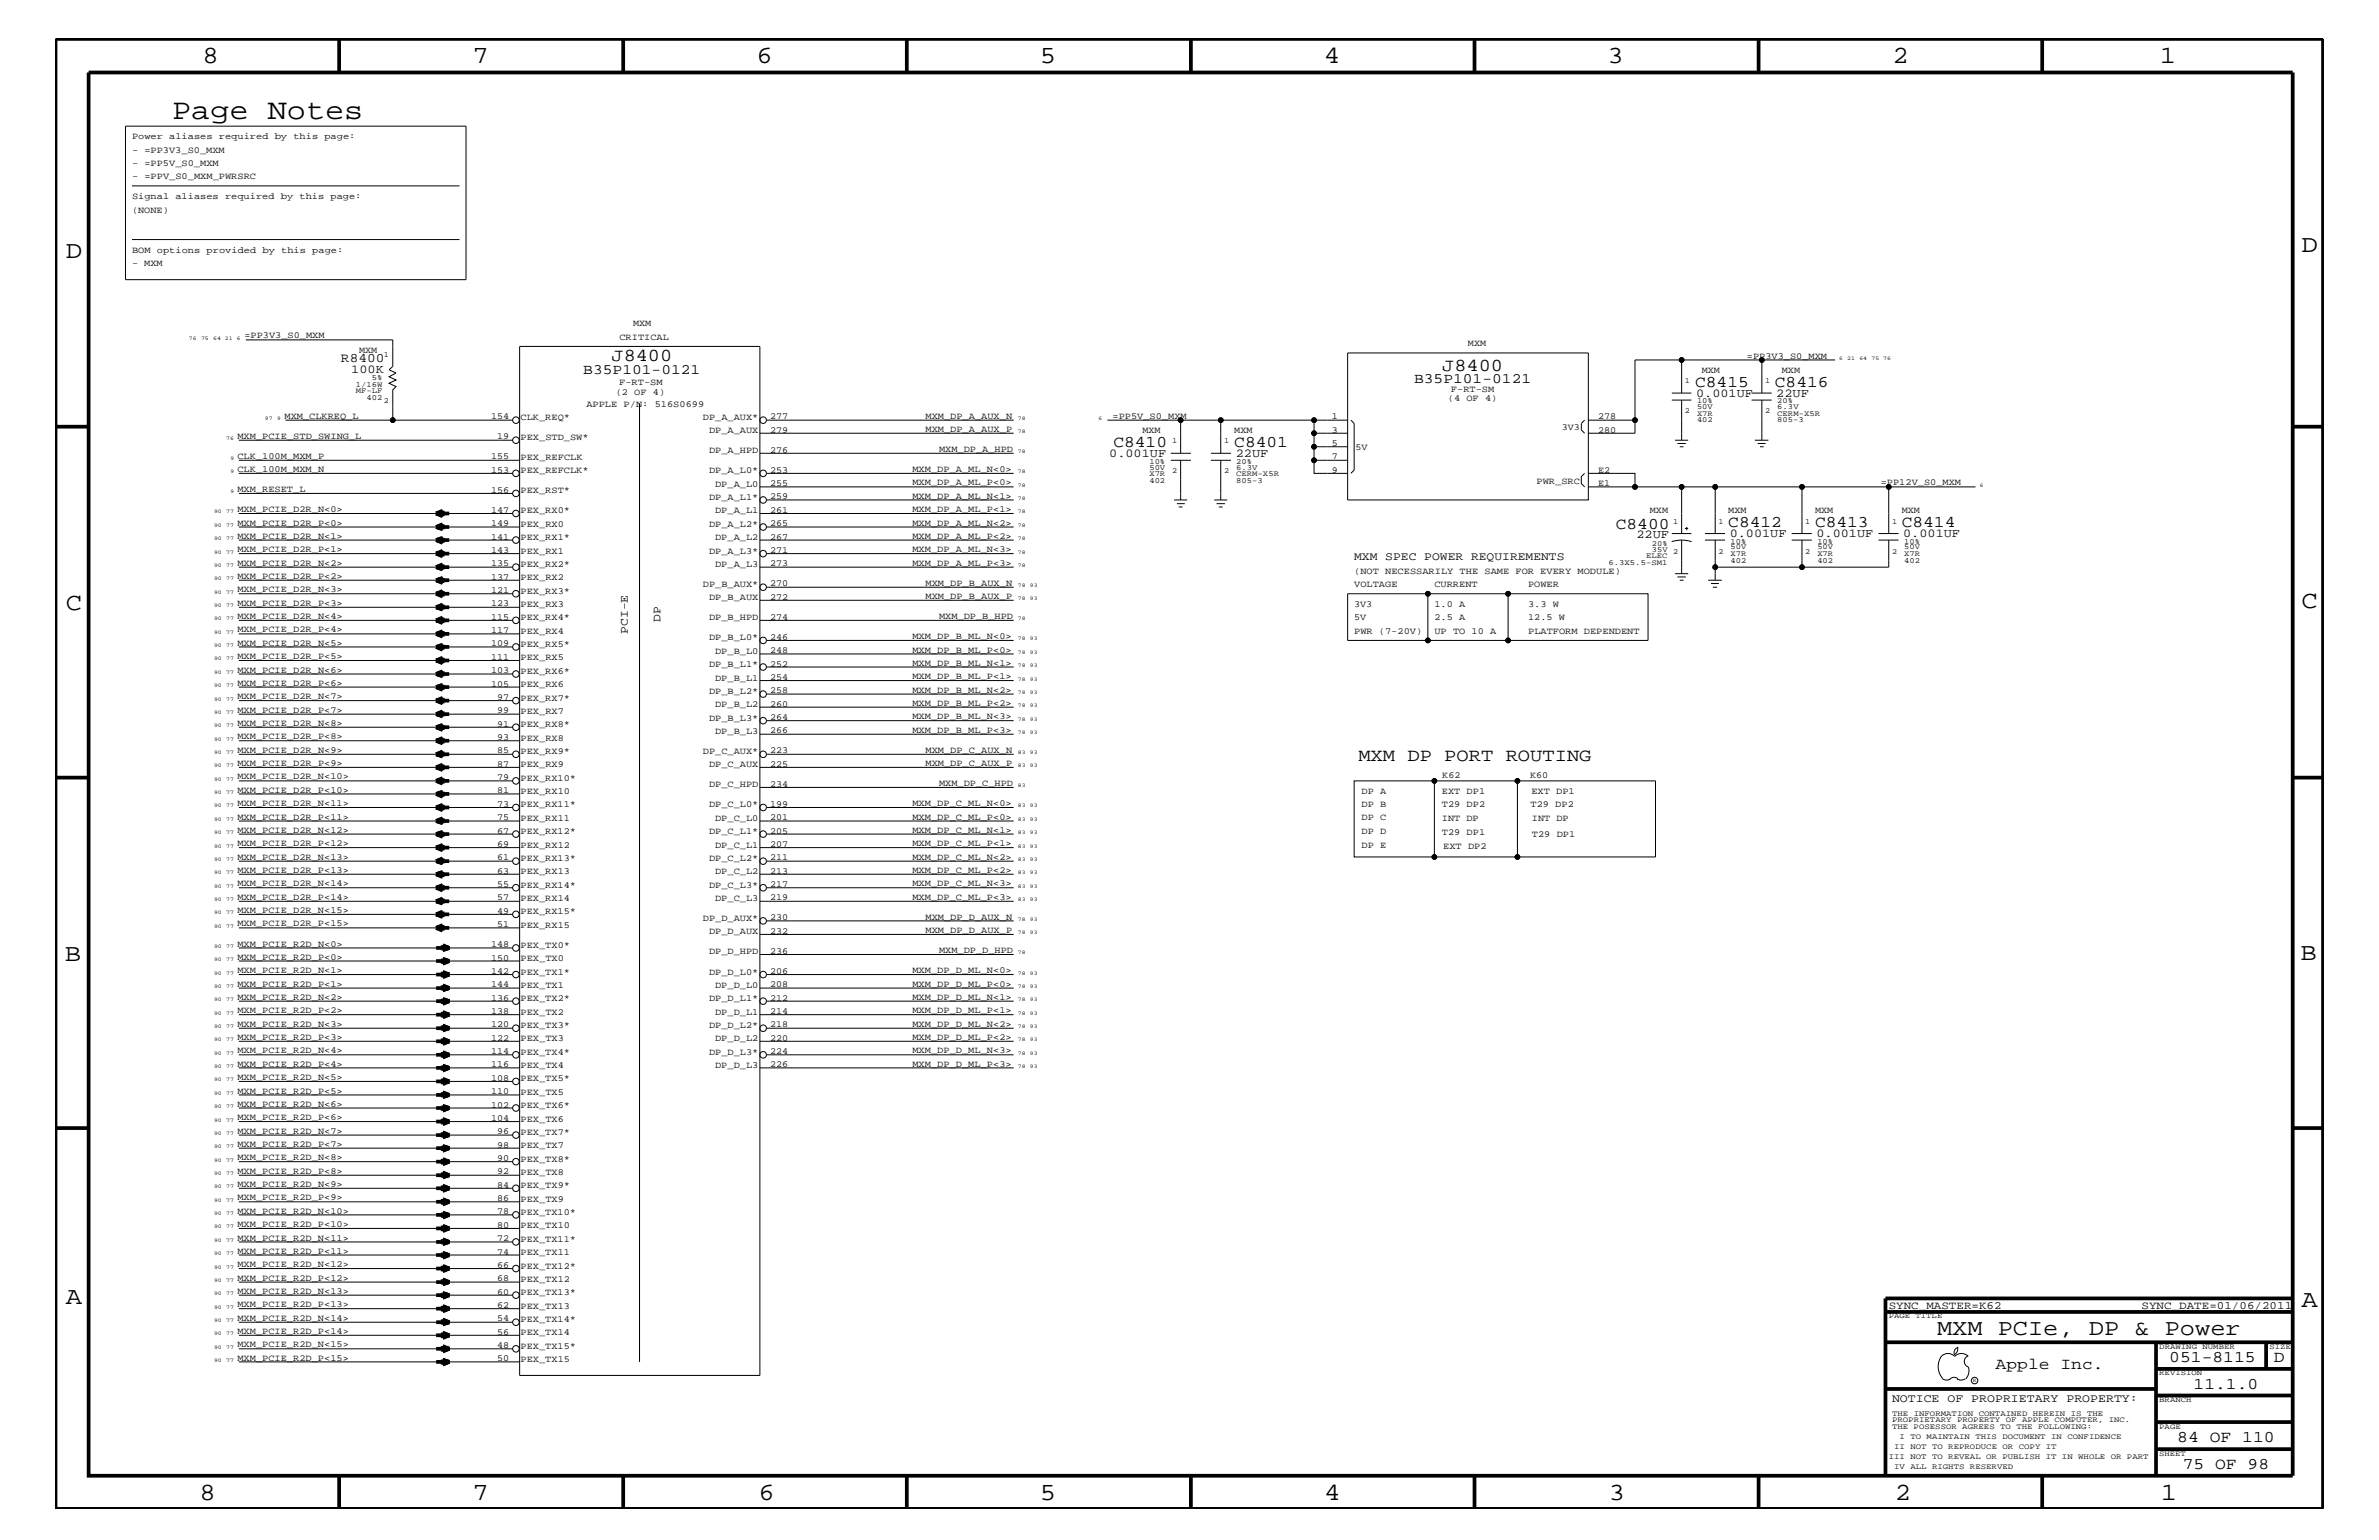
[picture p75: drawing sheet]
<svg xmlns="http://www.w3.org/2000/svg" width="432mm" height="279mm" viewBox="0 0 432 279" stroke-linecap="round" stroke-linejoin="round" font-family="sans-serif">
<defs><g id="words">
<text font-size="5.2" x="31.2" y="21.6">Page Notes</text>
<g font-size="4.5">
<text x="36.7" y="11.5">8</text>
<text x="85.8" y="11.5">7</text>
<text x="137.3" y="11.5">6</text>
<text x="188.7" y="11.5">5</text>
<text x="240.3" y="11.5">4</text>
<text x="291.8" y="11.5">3</text>
<text x="343.5" y="11.5">2</text>
<text x="392" y="11.5">1</text>
<text x="11.9" y="46.8">D</text>
<text x="417.7" y="45.7">D</text>
<text x="11.9" y="110.6">C</text>
<text x="417.7" y="110.3">C</text>
<text x="11.8" y="174.3">B</text>
<text x="417.6" y="174.2">B</text>
<text x="11.9" y="236.7">A</text>
<text x="417.7" y="237.1">A</text>
<text x="36.2" y="272.1">8</text>
<text x="85.8" y="272.1">7</text>
<text x="137.7" y="272.1">6</text>
<text x="188.7" y="272.1">5</text>
<text x="240.4" y="272.1">4</text>
<text x="292" y="272.1">3</text>
<text x="343.9" y="272.1">2</text>
<text x="392.2" y="272.1">1</text>
</g>
<text font-size="4.1" x="351.6" y="242.3">MXM PCIe, DP &amp; Power</text>
<g font-size="3.3">
<text x="111" y="65.6">J8400</text>
<text x="261.8" y="67.3">J8400</text>
<text x="246.5" y="138.1">MXM DP PORT ROUTING</text>
</g>
<g font-size="3">
<text x="307.7" y="70.1">C8415</text>
<text x="322.2" y="70.1">C8416</text>
<text x="202.1" y="81.1">C8410</text>
<text x="224" y="81.1">C8401</text>
<text x="293.3" y="96">C8400</text>
<text x="313.7" y="95.6">C8412</text>
<text x="329.4" y="95.6">C8413</text>
<text x="345.2" y="95.6">C8414</text>
<text x="362.2" y="248.4">Apple Inc.</text>
<text x="393.7" y="247.1">051-8115</text>
<text x="398.1" y="252">11.1.0</text>
<text x="412.7" y="247.1">D</text>
<text x="395.2" y="261.6">84 OF 110</text>
<text x="396.2" y="266.6">75 OF 98</text>
</g>
<g font-size="2.6">
<text x="105.9" y="67.9">B35P101-0121</text>
<text x="256.7" y="69.5">B35P101-0121</text>
</g>
<text font-size="2.4" x="61.9" y="65.7">R8400</text>
<g font-size="2.2">
<text x="63.8" y="67.6">100K</text>
<text x="307.8" y="72">0.001UF</text>
<text x="322.4" y="72">22UF</text>
<text x="201.3" y="82.8">0.001UF</text>
<text x="224.3" y="82.8">22UF</text>
<text x="297" y="97.6">22UF</text>
<text x="313.9" y="97.4">0.001UF</text>
<text x="329.7" y="97.4">0.001UF</text>
<text x="345.4" y="97.4">0.001UF</text>
</g>
<g font-size="2.1">
<text x="245.8" y="101.6">MXM SPEC POWER REQUIREMENTS</text>
<text x="119.9" y="112.8" transform="rotate(-90 119.9 112.8)">DP</text>
<text x="114" y="115" transform="rotate(-90 114 115)">PCI-E</text>
<text x="343.4" y="254.4">NOTICE OF PROPRIETARY PROPERTY:</text>
</g>
<g font-size="2">
<text x="342.8" y="237.4">SYNC_MASTER=K62</text>
<text x="388.7" y="237.4">SYNC_DATE=01/06/2011</text>
</g>
<g font-size="1.7">
<text x="24" y="25.3">Power aliases required by this page:</text>
<text x="24" y="27.7">- =PP3V3_S0_MXM</text>
<text x="24" y="32.5">- =PPV_S0_MXM_PWRSRC</text>
<text x="24" y="30.2">- =PP5V_S0_MXM</text>
<text x="24" y="38.6">(NONE)</text>
<text x="24" y="36.2">Signal aliases required by this page:</text>
<text x="24" y="45.9">BOM options provided by this page:</text>
<text x="24" y="48.3">- MXM</text>
<text x="114.9" y="59.2">MXM</text>
<text x="44.4" y="61.4">=PP3V3_S0_MXM</text>
<text x="65.2" y="64">MXM</text>
<text x="112.4" y="61.7">CRITICAL</text>
<text x="266.4" y="62.9">MXM</text>
<text x="317.1" y="65.1">=PP3V3_S0_MXM</text>
<text x="111.8" y="71.7">(2 OF 4)</text>
<text x="112.4" y="69.8">F-RT-SM</text>
<text x="263.4" y="71.1">F-RT-SM</text>
<text x="308.9" y="67.7">MXM</text>
<text x="323.4" y="67.7">MXM</text>
<text x="51.6" y="76">MXM_CLKREQ_L</text>
<text x="89.2" y="76.1">154</text>
<text x="94.5" y="76.2">CLK_REQ*</text>
<text x="106.4" y="73.8">APPLE P/N: 516S0699</text>
<text x="127.6" y="76.2">DP_A_AUX*</text>
<text x="139.8" y="76.1">277</text>
<text x="168" y="76">MXM_DP_A_AUX_N</text>
<text x="201.9" y="76">=PP5V_S0_MXM</text>
<text x="241.7" y="76.1">1</text>
<text x="262.8" y="72.8">(4 OF 4)</text>
<text x="290.1" y="76.1">278</text>
<text x="43.1" y="79.6">MXM_PCIE_STD_SWING_L</text>
<text x="43.1" y="83.3">CLK_100M_MXM_P</text>
<text x="89.2" y="83.3">155</text>
<text x="90.3" y="79.7">19</text>
<text x="94.5" y="79.9">PEX_STD_SW*</text>
<text x="94.5" y="83.5">PEX_REFCLK</text>
<text x="128.7" y="82.2">DP_A_HPD</text>
<text x="128.7" y="78.6">DP_A_AUX</text>
<text x="139.8" y="82.2">276</text>
<text x="139.8" y="78.5">279</text>
<text x="168" y="78.3">MXM_DP_A_AUX_P</text>
<text x="170.4" y="82">MXM_DP_A_HPD</text>
<text x="207.3" y="78.6">MXM</text>
<text x="224" y="78.6">MXM</text>
<text x="241.7" y="83.3">7</text>
<text x="241.7" y="80.9">5</text>
<text x="241.7" y="78.5">3</text>
<text x="246" y="81.6">5V</text>
<text x="283.5" y="78">3V3</text>
<text x="290.1" y="78.5">280</text>
<text x="43.1" y="89.3">MXM_RESET_L</text>
<text x="43.1" y="85.6">CLK_100M_MXM_N</text>
<text x="89.2" y="89.4">156</text>
<text x="89.2" y="85.8">153</text>
<text x="94.5" y="85.9">PEX_REFCLK*</text>
<text x="94.5" y="89.5">PEX_RST*</text>
<text x="128.7" y="85.9">DP_A_L0*</text>
<text x="129.8" y="88.3">DP_A_L0</text>
<text x="139.8" y="85.8">253</text>
<text x="139.8" y="88.2">255</text>
<text x="165.6" y="88.1">MXM_DP_A_ML_P&lt;0&gt;</text>
<text x="165.6" y="85.6">MXM_DP_A_ML_N&lt;0&gt;</text>
<text x="241.7" y="85.8">9</text>
<text x="278.9" y="87.7">PWR_SRC</text>
<text x="290.1" y="85.8">E2</text>
<text x="290.1" y="88.2">E1</text>
<text x="341.4" y="88.1">=PP12V_S0_MXM</text>
<text x="43.1" y="95.4">MXM_PCIE_D2R_P&lt;0&gt;</text>
<text x="43.1" y="92.9">MXM_PCIE_D2R_N&lt;0&gt;</text>
<text x="89.2" y="93.1">147</text>
<text x="89.2" y="95.4">149</text>
<text x="94.5" y="93.2">PEX_RX0*</text>
<text x="94.5" y="95.6">PEX_RX0</text>
<text x="128.7" y="90.7">DP_A_L1*</text>
<text x="128.7" y="95.6">DP_A_L2*</text>
<text x="129.8" y="93.2">DP_A_L1</text>
<text x="139.8" y="95.4">265</text>
<text x="139.8" y="90.6">259</text>
<text x="139.8" y="93.1">261</text>
<text x="165.6" y="95.4">MXM_DP_A_ML_N&lt;2&gt;</text>
<text x="165.6" y="92.9">MXM_DP_A_ML_P&lt;1&gt;</text>
<text x="165.6" y="90.5">MXM_DP_A_ML_N&lt;1&gt;</text>
<text x="299.5" y="93.2">MXM</text>
<text x="313.7" y="93.2">MXM</text>
<text x="329.4" y="93.2">MXM</text>
<text x="345.2" y="93.2">MXM</text>
<text x="43.1" y="100.2">MXM_PCIE_D2R_P&lt;1&gt;</text>
<text x="43.1" y="97.7">MXM_PCIE_D2R_N&lt;1&gt;</text>
<text x="89.2" y="97.9">141</text>
<text x="89.2" y="100.4">143</text>
<text x="94.5" y="98">PEX_RX1*</text>
<text x="94.5" y="100.4">PEX_RX1</text>
<text x="128.7" y="100.4">DP_A_L3*</text>
<text x="129.8" y="98">DP_A_L2</text>
<text x="139.8" y="100.4">271</text>
<text x="139.8" y="97.9">267</text>
<text x="165.6" y="97.7">MXM_DP_A_ML_P&lt;2&gt;</text>
<text x="165.6" y="100.2">MXM_DP_A_ML_N&lt;3&gt;</text>
<text x="43.1" y="102.6">MXM_PCIE_D2R_N&lt;2&gt;</text>
<text x="43.1" y="105">MXM_PCIE_D2R_P&lt;2&gt;</text>
<text x="43.1" y="107.5">MXM_PCIE_D2R_N&lt;3&gt;</text>
<text x="89.2" y="107.6">121</text>
<text x="89.2" y="102.7">135</text>
<text x="89.2" y="105.2">137</text>
<text x="94.5" y="107.7">PEX_RX3*</text>
<text x="94.5" y="102.9">PEX_RX2*</text>
<text x="94.5" y="105.3">PEX_RX2</text>
<text x="127.6" y="106.5">DP_B_AUX*</text>
<text x="129.8" y="102.9">DP_A_L3</text>
<text x="139.8" y="106.4">270</text>
<text x="139.8" y="102.7">273</text>
<text x="165.6" y="102.6">MXM_DP_A_ML_P&lt;3&gt;</text>
<text x="168" y="106.3">MXM_DP_B_AUX_N</text>
<text x="245.8" y="106.5">VOLTAGE</text>
<text x="245.8" y="104.1">(NOT NECESSARILY THE SAME FOR EVERY MODULE)</text>
<text x="260.4" y="106.5">CURRENT</text>
<text x="277.4" y="106.5">POWER</text>
<text x="43.1" y="109.9">MXM_PCIE_D2R_P&lt;3&gt;</text>
<text x="43.1" y="112.3">MXM_PCIE_D2R_N&lt;4&gt;</text>
<text x="89.2" y="112.5">115</text>
<text x="89.2" y="110">123</text>
<text x="94.5" y="112.6">PEX_RX4*</text>
<text x="94.5" y="110.2">PEX_RX3</text>
<text x="128.7" y="112.6">DP_B_HPD</text>
<text x="128.7" y="108.9">DP_B_AUX</text>
<text x="139.8" y="112.5">274</text>
<text x="139.8" y="108.8">272</text>
<text x="168" y="108.7">MXM_DP_B_AUX_P</text>
<text x="170.4" y="112.3">MXM_DP_B_HPD</text>
<text x="245.8" y="112.6">5V</text>
<text x="245.8" y="110.2">3V3</text>
<text x="260.3" y="112.6">2.5 A</text>
<text x="260.3" y="110.2">1.0 A</text>
<text x="277.4" y="110.2">3.3 W</text>
<text x="277.4" y="112.6">12.5 W</text>
<text x="43.1" y="119.6">MXM_PCIE_D2R_P&lt;5&gt;</text>
<text x="43.1" y="117.2">MXM_PCIE_D2R_N&lt;5&gt;</text>
<text x="43.1" y="114.8">MXM_PCIE_D2R_P&lt;4&gt;</text>
<text x="89.2" y="117.3">109</text>
<text x="89.2" y="119.7">111</text>
<text x="89.2" y="114.8">117</text>
<text x="94.5" y="117.4">PEX_RX5*</text>
<text x="94.5" y="119.8">PEX_RX5</text>
<text x="94.5" y="115">PEX_RX4</text>
<text x="128.7" y="116.2">DP_B_L0*</text>
<text x="129.8" y="118.6">DP_B_L0</text>
<text x="139.8" y="116.1">246</text>
<text x="139.8" y="118.5">248</text>
<text x="165.6" y="115.9">MXM_DP_B_ML_N&lt;0&gt;</text>
<text x="165.6" y="118.4">MXM_DP_B_ML_P&lt;0&gt;</text>
<text x="245.8" y="115">PWR (7-20V)</text>
<text x="260.3" y="115">UP TO 10 A</text>
<text x="277.4" y="115">PLATFORM DEPENDENT</text>
<text x="43.1" y="122">MXM_PCIE_D2R_N&lt;6&gt;</text>
<text x="43.1" y="124.4">MXM_PCIE_D2R_P&lt;6&gt;</text>
<text x="89.2" y="122.1">103</text>
<text x="89.2" y="124.6">105</text>
<text x="94.5" y="122.3">PEX_RX6*</text>
<text x="94.5" y="124.7">PEX_RX6</text>
<text x="128.7" y="121">DP_B_L1*</text>
<text x="128.7" y="125.9">DP_B_L2*</text>
<text x="129.8" y="123.5">DP_B_L1</text>
<text x="139.8" y="125.8">258</text>
<text x="139.8" y="120.9">252</text>
<text x="139.8" y="123.4">254</text>
<text x="165.6" y="120.8">MXM_DP_B_ML_N&lt;1&gt;</text>
<text x="165.6" y="123.2">MXM_DP_B_ML_P&lt;1&gt;</text>
<text x="165.6" y="125.7">MXM_DP_B_ML_N&lt;2&gt;</text>
<text x="43.1" y="129.3">MXM_PCIE_D2R_P&lt;7&gt;</text>
<text x="43.1" y="131.7">MXM_PCIE_D2R_N&lt;8&gt;</text>
<text x="43.1" y="126.9">MXM_PCIE_D2R_N&lt;7&gt;</text>
<text x="90.3" y="131.9">91</text>
<text x="90.3" y="127">97</text>
<text x="90.3" y="129.4">99</text>
<text x="94.5" y="131.9">PEX_RX8*</text>
<text x="94.5" y="127.1">PEX_RX7*</text>
<text x="94.5" y="129.6">PEX_RX7</text>
<text x="128.7" y="130.8">DP_B_L3*</text>
<text x="129.8" y="128.3">DP_B_L2</text>
<text x="139.8" y="130.7">264</text>
<text x="139.8" y="128.2">260</text>
<text x="165.6" y="128">MXM_DP_B_ML_P&lt;2&gt;</text>
<text x="165.6" y="130.5">MXM_DP_B_ML_N&lt;3&gt;</text>
<text x="43.1" y="136.6">MXM_PCIE_D2R_N&lt;9&gt;</text>
<text x="43.1" y="134.1">MXM_PCIE_D2R_P&lt;8&gt;</text>
<text x="90.3" y="136.7">85</text>
<text x="90.3" y="134.2">93</text>
<text x="94.5" y="136.8">PEX_RX9*</text>
<text x="94.5" y="134.4">PEX_RX8</text>
<text x="127.6" y="136.8">DP_C_AUX*</text>
<text x="129.8" y="133.2">DP_B_L3</text>
<text x="139.8" y="136.7">223</text>
<text x="139.8" y="133">266</text>
<text x="165.6" y="133">MXM_DP_B_ML_P&lt;3&gt;</text>
<text x="168" y="136.6">MXM_DP_C_AUX_N</text>
<text x="43.1" y="141.4">MXM_PCIE_D2R_N&lt;10&gt;</text>
<text x="43.1" y="143.9">MXM_PCIE_D2R_P&lt;10&gt;</text>
<text x="43.1" y="139">MXM_PCIE_D2R_P&lt;9&gt;</text>
<text x="90.3" y="139.1">87</text>
<text x="90.3" y="141.5">79</text>
<text x="90.3" y="144">81</text>
<text x="94.5" y="141.7">PEX_RX10*</text>
<text x="94.5" y="139.2">PEX_RX9</text>
<text x="128.7" y="142.9">DP_C_HPD</text>
<text x="128.7" y="139.2">DP_C_AUX</text>
<text x="139.8" y="142.8">234</text>
<text x="139.8" y="139.1">225</text>
<text x="168" y="139">MXM_DP_C_AUX_P</text>
<text x="170.4" y="142.6">MXM_DP_C_HPD</text>
<text x="261.8" y="141.2">K62</text>
<text x="277.7" y="141.2">K60</text>
<text x="43.1" y="146.2">MXM_PCIE_D2R_N&lt;11&gt;</text>
<text x="43.1" y="148.7">MXM_PCIE_D2R_P&lt;11&gt;</text>
<text x="90.3" y="146.4">73</text>
<text x="90.3" y="148.8">75</text>
<text x="94.5" y="146.5">PEX_RX11*</text>
<text x="94.5" y="149">PEX_RX11</text>
<text x="94.5" y="144">PEX_RX10</text>
<text x="128.7" y="146.5">DP_C_L0*</text>
<text x="129.8" y="149">DP_C_L0</text>
<text x="139.8" y="146.4">199</text>
<text x="139.8" y="148.8">201</text>
<text x="165.6" y="146.2">MXM_DP_C_ML_N&lt;0&gt;</text>
<text x="165.6" y="148.7">MXM_DP_C_ML_P&lt;0&gt;</text>
<text x="247.1" y="146.5">DP B</text>
<text x="247.1" y="148.8">DP C</text>
<text x="247.1" y="144">DP A</text>
<text x="261.7" y="149">INT DP</text>
<text x="261.7" y="146.5">T29 DP2</text>
<text x="261.7" y="144">EXT DP1</text>
<text x="277.8" y="146.5">T29 DP2</text>
<text x="278" y="144">EXT DP1</text>
<text x="278" y="149">INT DP</text>
<text x="43.1" y="153.5">MXM_PCIE_D2R_P&lt;12&gt;</text>
<text x="43.1" y="151.1">MXM_PCIE_D2R_N&lt;12&gt;</text>
<text x="43.1" y="156">MXM_PCIE_D2R_N&lt;13&gt;</text>
<text x="90.3" y="151.2">67</text>
<text x="90.3" y="153.7">69</text>
<text x="94.5" y="151.3">PEX_RX12*</text>
<text x="94.5" y="153.8">PEX_RX12</text>
<text x="128.7" y="151.3">DP_C_L1*</text>
<text x="129.8" y="153.8">DP_C_L1</text>
<text x="139.8" y="151.2">205</text>
<text x="139.8" y="153.7">207</text>
<text x="165.6" y="153.5">MXM_DP_C_ML_P&lt;1&gt;</text>
<text x="165.6" y="151.1">MXM_DP_C_ML_N&lt;1&gt;</text>
<text x="165.6" y="156">MXM_DP_C_ML_N&lt;2&gt;</text>
<text x="247.1" y="151.3">DP D</text>
<text x="247.1" y="153.9">DP E</text>
<text x="261.7" y="151.6">T29 DP1</text>
<text x="262" y="154">EXT DP2</text>
<text x="278" y="151.8">T29 DP1</text>
<text x="43.1" y="158.4">MXM_PCIE_D2R_P&lt;13&gt;</text>
<text x="43.1" y="160.8">MXM_PCIE_D2R_N&lt;14&gt;</text>
<text x="90.3" y="160.9">55</text>
<text x="90.3" y="156.1">61</text>
<text x="90.3" y="158.5">63</text>
<text x="94.5" y="161.1">PEX_RX14*</text>
<text x="94.5" y="156.2">PEX_RX13*</text>
<text x="94.5" y="158.6">PEX_RX13</text>
<text x="128.7" y="156.2">DP_C_L2*</text>
<text x="128.7" y="161.1">DP_C_L3*</text>
<text x="129.8" y="158.6">DP_C_L2</text>
<text x="139.8" y="160.9">217</text>
<text x="139.8" y="156.1">211</text>
<text x="139.8" y="158.5">213</text>
<text x="165.6" y="160.8">MXM_DP_C_ML_N&lt;3&gt;</text>
<text x="165.6" y="158.4">MXM_DP_C_ML_P&lt;2&gt;</text>
<text x="43.1" y="163.3">MXM_PCIE_D2R_P&lt;14&gt;</text>
<text x="43.1" y="165.6">MXM_PCIE_D2R_N&lt;15&gt;</text>
<text x="90.3" y="165.8">49</text>
<text x="90.3" y="163.4">57</text>
<text x="94.5" y="165.9">PEX_RX15*</text>
<text x="94.5" y="163.5">PEX_RX14</text>
<text x="127.6" y="167.1">DP_D_AUX*</text>
<text x="129.8" y="163.5">DP_C_L3</text>
<text x="139.8" y="167">230</text>
<text x="139.8" y="163.4">219</text>
<text x="165.6" y="163.3">MXM_DP_C_ML_P&lt;3&gt;</text>
<text x="168" y="166.9">MXM_DP_D_AUX_N</text>
<text x="43.1" y="168.1">MXM_PCIE_D2R_P&lt;15&gt;</text>
<text x="43.1" y="171.7">MXM_PCIE_R2D_N&lt;0&gt;</text>
<text x="89.2" y="171.8">148</text>
<text x="90.3" y="168.2">51</text>
<text x="94.5" y="172">PEX_TX0*</text>
<text x="94.5" y="168.3">PEX_RX15</text>
<text x="128.7" y="173.2">DP_D_HPD</text>
<text x="128.7" y="169.5">DP_D_AUX</text>
<text x="139.8" y="173.1">236</text>
<text x="139.8" y="169.4">232</text>
<text x="168" y="169.3">MXM_DP_D_AUX_P</text>
<text x="170.4" y="172.9">MXM_DP_D_HPD</text>
<text x="43.1" y="176.6">MXM_PCIE_R2D_N&lt;1&gt;</text>
<text x="43.1" y="174.2">MXM_PCIE_R2D_P&lt;0&gt;</text>
<text x="43.1" y="179">MXM_PCIE_R2D_P&lt;1&gt;</text>
<text x="89.2" y="176.7">142</text>
<text x="89.2" y="179.1">144</text>
<text x="89.2" y="174.3">150</text>
<text x="94.5" y="176.8">PEX_TX1*</text>
<text x="94.5" y="179.3">PEX_TX1</text>
<text x="94.5" y="174.4">PEX_TX0</text>
<text x="128.7" y="176.8">DP_D_L0*</text>
<text x="129.8" y="179.3">DP_D_L0</text>
<text x="139.8" y="176.7">206</text>
<text x="139.8" y="179.1">208</text>
<text x="165.6" y="176.6">MXM_DP_D_ML_N&lt;0&gt;</text>
<text x="165.6" y="179">MXM_DP_D_ML_P&lt;0&gt;</text>
<text x="43.1" y="181.4">MXM_PCIE_R2D_N&lt;2&gt;</text>
<text x="43.1" y="183.8">MXM_PCIE_R2D_P&lt;2&gt;</text>
<text x="89.2" y="181.6">136</text>
<text x="89.2" y="184">138</text>
<text x="94.5" y="181.6">PEX_TX2*</text>
<text x="94.5" y="184.1">PEX_TX2</text>
<text x="128.7" y="181.6">DP_D_L1*</text>
<text x="129.8" y="184.1">DP_D_L1</text>
<text x="139.8" y="181.6">212</text>
<text x="139.8" y="184">214</text>
<text x="165.6" y="181.4">MXM_DP_D_ML_N&lt;1&gt;</text>
<text x="165.6" y="183.8">MXM_DP_D_ML_P&lt;1&gt;</text>
<text x="43.1" y="188.7">MXM_PCIE_R2D_P&lt;3&gt;</text>
<text x="43.1" y="186.3">MXM_PCIE_R2D_N&lt;3&gt;</text>
<text x="43.1" y="191.1">MXM_PCIE_R2D_N&lt;4&gt;</text>
<text x="89.2" y="191.2">114</text>
<text x="89.2" y="186.4">120</text>
<text x="89.2" y="188.8">122</text>
<text x="94.5" y="191.4">PEX_TX4*</text>
<text x="94.5" y="186.5">PEX_TX3*</text>
<text x="94.5" y="188.9">PEX_TX3</text>
<text x="128.7" y="186.5">DP_D_L2*</text>
<text x="128.7" y="191.4">DP_D_L3*</text>
<text x="129.8" y="188.9">DP_D_L2</text>
<text x="139.8" y="191.2">224</text>
<text x="139.8" y="186.4">218</text>
<text x="139.8" y="188.8">220</text>
<text x="165.6" y="186.3">MXM_DP_D_ML_N&lt;2&gt;</text>
<text x="165.6" y="188.7">MXM_DP_D_ML_P&lt;2&gt;</text>
<text x="165.6" y="191.1">MXM_DP_D_ML_N&lt;3&gt;</text>
<text x="43.1" y="195.9">MXM_PCIE_R2D_N&lt;5&gt;</text>
<text x="43.1" y="193.6">MXM_PCIE_R2D_P&lt;4&gt;</text>
<text x="89.2" y="196.1">108</text>
<text x="89.2" y="193.7">116</text>
<text x="94.5" y="196.2">PEX_TX5*</text>
<text x="94.5" y="193.7">PEX_TX4</text>
<text x="129.8" y="193.7">DP_D_L3</text>
<text x="139.8" y="193.7">226</text>
<text x="165.6" y="193.6">MXM_DP_D_ML_P&lt;3&gt;</text>
<text x="43.1" y="198.4">MXM_PCIE_R2D_P&lt;5&gt;</text>
<text x="43.1" y="200.9">MXM_PCIE_R2D_N&lt;6&gt;</text>
<text x="43.1" y="203.2">MXM_PCIE_R2D_P&lt;6&gt;</text>
<text x="89.2" y="200.9">102</text>
<text x="89.2" y="203.4">104</text>
<text x="89.2" y="198.5">110</text>
<text x="94.5" y="201">PEX_TX6*</text>
<text x="94.5" y="203.5">PEX_TX6</text>
<text x="94.5" y="198.7">PEX_TX5</text>
<text x="43.1" y="208.1">MXM_PCIE_R2D_P&lt;7&gt;</text>
<text x="43.1" y="205.7">MXM_PCIE_R2D_N&lt;7&gt;</text>
<text x="90.3" y="205.8">96</text>
<text x="90.3" y="208.2">98</text>
<text x="94.5" y="205.9">PEX_TX7*</text>
<text x="94.5" y="208.3">PEX_TX7</text>
<text x="43.1" y="213">MXM_PCIE_R2D_P&lt;8&gt;</text>
<text x="43.1" y="215.3">MXM_PCIE_R2D_N&lt;9&gt;</text>
<text x="43.1" y="210.5">MXM_PCIE_R2D_N&lt;8&gt;</text>
<text x="90.3" y="215.5">84</text>
<text x="90.3" y="210.7">90</text>
<text x="90.3" y="213">92</text>
<text x="94.5" y="210.8">PEX_TX8*</text>
<text x="94.5" y="215.6">PEX_TX9*</text>
<text x="94.5" y="213.2">PEX_TX8</text>
<text x="43.1" y="220.2">MXM_PCIE_R2D_N&lt;10&gt;</text>
<text x="43.1" y="217.8">MXM_PCIE_R2D_P&lt;9&gt;</text>
<text x="90.3" y="217.9">86</text>
<text x="90.3" y="220.3">78</text>
<text x="94.5" y="218">PEX_TX9</text>
<text x="94.5" y="220.4">PEX_TX10*</text>
<text x="43.1" y="222.6">MXM_PCIE_R2D_P&lt;10&gt;</text>
<text x="43.1" y="225.1">MXM_PCIE_R2D_N&lt;11&gt;</text>
<text x="43.1" y="227.5">MXM_PCIE_R2D_P&lt;11&gt;</text>
<text x="90.3" y="225.2">72</text>
<text x="90.3" y="227.6">74</text>
<text x="90.3" y="222.8">80</text>
<text x="94.5" y="225.3">PEX_TX11*</text>
<text x="94.5" y="222.9">PEX_TX10</text>
<text x="94.5" y="227.7">PEX_TX11</text>
<text x="43.1" y="232.4">MXM_PCIE_R2D_P&lt;12&gt;</text>
<text x="43.1" y="229.9">MXM_PCIE_R2D_N&lt;12&gt;</text>
<text x="90.3" y="230.1">66</text>
<text x="90.3" y="232.4">68</text>
<text x="94.5" y="230.2">PEX_TX12*</text>
<text x="94.5" y="232.6">PEX_TX12</text>
<text x="43.1" y="237.2">MXM_PCIE_R2D_P&lt;13&gt;</text>
<text x="43.1" y="239.6">MXM_PCIE_R2D_N&lt;14&gt;</text>
<text x="43.1" y="234.7">MXM_PCIE_R2D_N&lt;13&gt;</text>
<text x="90.3" y="239.7">54</text>
<text x="90.3" y="234.9">60</text>
<text x="90.3" y="237.3">62</text>
<text x="94.5" y="237.4">PEX_TX13</text>
<text x="94.5" y="239.9">PEX_TX14*</text>
<text x="94.5" y="235">PEX_TX13*</text>
<text x="43.1" y="242">MXM_PCIE_R2D_P&lt;14&gt;</text>
<text x="43.1" y="244.5">MXM_PCIE_R2D_N&lt;15&gt;</text>
<text x="90.3" y="244.5">48</text>
<text x="90.3" y="242.2">56</text>
<text x="94.5" y="244.7">PEX_TX15*</text>
<text x="94.5" y="242.3">PEX_TX14</text>
<text x="43.1" y="246.9">MXM_PCIE_R2D_P&lt;15&gt;</text>
<text x="90.3" y="247">50</text>
<text x="94.5" y="247.1">PEX_TX15</text>
</g>
<g font-size="1.4">
<text x="69.7" y="64.7">1</text>
<text x="64.6" y="71.3">MF-LF</text>
<text x="64.6" y="70.1">1/16W</text>
<text x="67.5" y="68.9">5%</text>
<text x="305.8" y="69.5">1</text>
<text x="320.4" y="69.5">1</text>
<text x="66.5" y="72.6">402</text>
<text x="69.7" y="73.2">2</text>
<text x="305.8" y="75">2</text>
<text x="308" y="73.2">10%</text>
<text x="308" y="75.5">X7R</text>
<text x="308" y="76.7">402</text>
<text x="308" y="74.3">50V</text>
<text x="320.4" y="75">2</text>
<text x="322.6" y="76.7">805-3</text>
<text x="322.6" y="75.5">CERM-X5R</text>
<text x="322.6" y="74.3">6.3V</text>
<text x="322.6" y="73.2">20%</text>
<text x="212.8" y="80.5">1</text>
<text x="222.2" y="80.5">1</text>
<text x="208.6" y="85.2">50V</text>
<text x="208.6" y="87.6">402</text>
<text x="208.6" y="86.4">X7R</text>
<text x="208.6" y="84.1">10%</text>
<text x="212.8" y="85.9">2</text>
<text x="222.2" y="85.9">2</text>
<text x="224.4" y="87.6">805-3</text>
<text x="224.4" y="86.4">CERM-X5R</text>
<text x="224.4" y="85.2">6.3V</text>
<text x="224.4" y="84.1">20%</text>
<text x="303.7" y="95">1</text>
<text x="311.9" y="95">1</text>
<text x="327.7" y="95">1</text>
<text x="343.4" y="95">1</text>
<text x="298.8" y="101.3">ELEC</text>
<text x="299.8" y="100.2">35V 2</text>
<text x="299.8" y="99">20%</text>
<text x="311.9" y="100.4">2</text>
<text x="314.1" y="99.7">50V</text>
<text x="314.1" y="98.7">10%</text>
<text x="314.1" y="101">X7R</text>
<text x="327.7" y="100.4">2</text>
<text x="329.9" y="99.7">50V</text>
<text x="329.9" y="98.7">10%</text>
<text x="329.9" y="101">X7R</text>
<text x="343.4" y="100.4">2</text>
<text x="345.6" y="99.7">50V</text>
<text x="345.6" y="98.7">10%</text>
<text x="345.6" y="101">X7R</text>
<text x="291.9" y="102.5">6.3X5.5-SM1</text>
<text x="314.1" y="102.1">402</text>
<text x="329.9" y="102.1">402</text>
<text x="345.6" y="102.1">402</text>
<text x="342.8" y="239.2">PAGE TITLE</text>
<text x="391.9" y="244.7">DRAWING NUMBER</text>
<text x="411.9" y="244.7">SIZE</text>
<text x="391.9" y="249.5">REVISION</text>
<text x="343.4" y="256.8">THE INFORMATION CONTAINED HEREIN IS THE</text>
<text x="391.9" y="254.4">BRANCH</text>
<text x="343.4" y="259.3">THE POSESSOR AGREES TO THE FOLLOWING:</text>
<text x="343.4" y="258">PROPRIETARY PROPERTY OF APPLE COMPUTER, INC.</text>
<text x="343.8" y="262.9">II NOT TO REPRODUCE OR COPY IT</text>
<text x="344.8" y="261.1">I TO MAINTAIN THIS DOCUMENT IN CONFIDENCE</text>
<text x="391.9" y="259.3">PAGE</text>
<text x="342.8" y="264.7">III NOT TO REVEAL OR PUBLISH IT IN WHOLE OR PART</text>
<text x="343.8" y="266.6">IV ALL RIGHTS RESERVED</text>
<text x="391.9" y="264.1">SHEET</text>
</g>
<g font-size="1">
<text x="34.3" y="61.7">76</text>
<text x="36.5" y="61.7">75</text>
<text x="38.7" y="61.7">64 21</text>
<text x="43" y="61.7">6</text>
<text x="333.8" y="65.3">6</text>
<text x="335.3" y="65.3">21</text>
<text x="337.5" y="65.3">64</text>
<text x="339.7" y="65.3">75 76</text>
<text x="48.1" y="76.2">97</text>
<text x="50.3" y="76.2">9</text>
<text x="184.7" y="76.2">78</text>
<text x="199.4" y="76.2">6</text>
<text x="41.1" y="79.9">76</text>
<text x="41.8" y="83.5">9</text>
<text x="184.7" y="78.6">78</text>
<text x="184.7" y="82.2">78</text>
<text x="41.8" y="89.5">9</text>
<text x="41.8" y="85.9">9</text>
<text x="184.7" y="88.3">78</text>
<text x="184.7" y="85.9">78</text>
<text x="359.3" y="88.3">6</text>
<text x="38.9" y="95.6">90</text>
<text x="38.9" y="93.2">90</text>
<text x="41.1" y="95.6">77</text>
<text x="41.1" y="93.2">77</text>
<text x="184.7" y="90.7">78</text>
<text x="184.7" y="95.6">78</text>
<text x="184.7" y="93.2">78</text>
<text x="38.9" y="98">90</text>
<text x="38.9" y="100.4">90</text>
<text x="41.1" y="98">77</text>
<text x="41.1" y="100.4">77</text>
<text x="184.7" y="100.4">78</text>
<text x="184.7" y="98">78</text>
<text x="38.9" y="107.7">90</text>
<text x="38.9" y="102.9">90</text>
<text x="38.9" y="105.3">90</text>
<text x="41.1" y="107.7">77</text>
<text x="41.1" y="102.9">77</text>
<text x="41.1" y="105.3">77</text>
<text x="184.7" y="102.9">78</text>
<text x="184.7" y="106.5">78</text>
<text x="186.9" y="106.5">93</text>
<text x="38.9" y="110.2">90</text>
<text x="38.9" y="112.6">90</text>
<text x="41.1" y="110.2">77</text>
<text x="41.1" y="112.6">77</text>
<text x="184.7" y="108.9">78</text>
<text x="184.7" y="112.6">78</text>
<text x="186.9" y="108.9">93</text>
<text x="38.9" y="119.8">90</text>
<text x="38.9" y="117.4">90</text>
<text x="38.9" y="115">90</text>
<text x="41.1" y="119.8">77</text>
<text x="41.1" y="117.4">77</text>
<text x="41.1" y="115">77</text>
<text x="184.7" y="118.6">78</text>
<text x="184.7" y="116.2">78</text>
<text x="186.9" y="118.6">93</text>
<text x="186.9" y="116.2">93</text>
<text x="38.9" y="124.7">90</text>
<text x="38.9" y="122.3">90</text>
<text x="41.1" y="124.7">77</text>
<text x="41.1" y="122.3">77</text>
<text x="184.7" y="121">78</text>
<text x="184.7" y="123.5">78</text>
<text x="184.7" y="125.9">78</text>
<text x="186.9" y="121">93</text>
<text x="186.9" y="123.5">93</text>
<text x="186.9" y="125.9">93</text>
<text x="38.9" y="129.6">90</text>
<text x="38.9" y="131.9">90</text>
<text x="38.9" y="127.1">90</text>
<text x="41.1" y="129.6">77</text>
<text x="41.1" y="131.9">77</text>
<text x="41.1" y="127.1">77</text>
<text x="184.7" y="128.3">78</text>
<text x="184.7" y="130.8">78</text>
<text x="186.9" y="128.3">93</text>
<text x="186.9" y="130.8">93</text>
<text x="38.9" y="136.8">90</text>
<text x="38.9" y="134.4">90</text>
<text x="41.1" y="136.8">77</text>
<text x="41.1" y="134.4">77</text>
<text x="184.7" y="133.2">78</text>
<text x="184.7" y="136.8">83</text>
<text x="186.9" y="133.2">93</text>
<text x="186.9" y="136.8">93</text>
<text x="38.9" y="139.2">90</text>
<text x="38.9" y="141.7">90</text>
<text x="41.1" y="139.2">77</text>
<text x="41.1" y="141.7">77</text>
<text x="184.7" y="139.2">83</text>
<text x="184.7" y="142.9">83</text>
<text x="186.9" y="139.2">93</text>
<text x="38.9" y="144">90</text>
<text x="38.9" y="149">90</text>
<text x="38.9" y="146.5">90</text>
<text x="41.1" y="144">77</text>
<text x="41.1" y="149">77</text>
<text x="41.1" y="146.5">77</text>
<text x="184.7" y="146.5">83</text>
<text x="184.7" y="149">83</text>
<text x="186.9" y="146.5">93</text>
<text x="186.9" y="149">93</text>
<text x="38.9" y="153.8">90</text>
<text x="38.9" y="151.3">90</text>
<text x="41.1" y="153.8">77</text>
<text x="41.1" y="151.3">77</text>
<text x="184.7" y="153.8">83</text>
<text x="184.7" y="151.3">83</text>
<text x="186.9" y="153.8">93</text>
<text x="186.9" y="151.3">93</text>
<text x="38.9" y="156.2">90</text>
<text x="38.9" y="158.6">90</text>
<text x="38.9" y="161.1">90</text>
<text x="41.1" y="156.2">77</text>
<text x="41.1" y="158.6">77</text>
<text x="41.1" y="161.1">77</text>
<text x="184.7" y="161.1">83</text>
<text x="184.7" y="156.2">83</text>
<text x="184.7" y="158.6">83</text>
<text x="186.9" y="161.1">93</text>
<text x="186.9" y="156.2">93</text>
<text x="186.9" y="158.6">93</text>
<text x="38.9" y="163.5">90</text>
<text x="38.9" y="165.9">90</text>
<text x="41.1" y="163.5">77</text>
<text x="41.1" y="165.9">77</text>
<text x="184.7" y="163.5">83</text>
<text x="184.7" y="167.1">78</text>
<text x="186.9" y="163.5">93</text>
<text x="186.9" y="167.1">93</text>
<text x="38.9" y="168.3">90</text>
<text x="38.9" y="172">90</text>
<text x="41.1" y="168.3">77</text>
<text x="41.1" y="172">77</text>
<text x="184.7" y="173.2">78</text>
<text x="184.7" y="169.5">78</text>
<text x="186.9" y="169.5">93</text>
<text x="38.9" y="176.8">90</text>
<text x="38.9" y="174.4">90</text>
<text x="38.9" y="179.3">90</text>
<text x="41.1" y="176.8">77</text>
<text x="41.1" y="174.4">77</text>
<text x="41.1" y="179.3">77</text>
<text x="184.7" y="176.8">78</text>
<text x="184.7" y="179.3">78</text>
<text x="186.9" y="176.8">93</text>
<text x="186.9" y="179.3">93</text>
<text x="38.9" y="181.6">90</text>
<text x="38.9" y="184.1">90</text>
<text x="41.1" y="181.6">77</text>
<text x="41.1" y="184.1">77</text>
<text x="184.7" y="181.6">78</text>
<text x="184.7" y="184.1">78</text>
<text x="186.9" y="181.6">93</text>
<text x="186.9" y="184.1">93</text>
<text x="38.9" y="188.9">90</text>
<text x="38.9" y="186.5">90</text>
<text x="38.9" y="191.4">90</text>
<text x="41.1" y="188.9">77</text>
<text x="41.1" y="186.5">77</text>
<text x="41.1" y="191.4">77</text>
<text x="184.7" y="186.5">78</text>
<text x="184.7" y="188.9">78</text>
<text x="184.7" y="191.4">78</text>
<text x="186.9" y="186.5">93</text>
<text x="186.9" y="188.9">93</text>
<text x="186.9" y="191.4">93</text>
<text x="38.9" y="196.2">90</text>
<text x="38.9" y="193.7">90</text>
<text x="41.1" y="196.2">77</text>
<text x="41.1" y="193.7">77</text>
<text x="184.7" y="193.7">78</text>
<text x="186.9" y="193.7">93</text>
<text x="38.9" y="198.7">90</text>
<text x="38.9" y="201">90</text>
<text x="38.9" y="203.5">90</text>
<text x="41.1" y="198.7">77</text>
<text x="41.1" y="201">77</text>
<text x="41.1" y="203.5">77</text>
<text x="38.9" y="208.3">90</text>
<text x="38.9" y="205.9">90</text>
<text x="41.1" y="208.3">77</text>
<text x="41.1" y="205.9">77</text>
<text x="38.9" y="213.2">90</text>
<text x="38.9" y="215.6">90</text>
<text x="38.9" y="210.8">90</text>
<text x="41.1" y="213.2">77</text>
<text x="41.1" y="215.6">77</text>
<text x="41.1" y="210.8">77</text>
<text x="38.9" y="220.4">90</text>
<text x="38.9" y="218">90</text>
<text x="41.1" y="220.4">77</text>
<text x="41.1" y="218">77</text>
<text x="38.9" y="222.9">90</text>
<text x="38.9" y="225.3">90</text>
<text x="38.9" y="227.7">90</text>
<text x="41.1" y="222.9">77</text>
<text x="41.1" y="225.3">77</text>
<text x="41.1" y="227.7">77</text>
<text x="38.9" y="232.6">90</text>
<text x="38.9" y="230.2">90</text>
<text x="41.1" y="232.6">77</text>
<text x="41.1" y="230.2">77</text>
<text x="38.9" y="237.4">90</text>
<text x="38.9" y="239.9">90</text>
<text x="38.9" y="235">90</text>
<text x="41.1" y="237.4">77</text>
<text x="41.1" y="239.9">77</text>
<text x="41.1" y="235">77</text>
<text x="38.9" y="242.3">90</text>
<text x="38.9" y="244.7">90</text>
<text x="41.1" y="242.3">77</text>
<text x="41.1" y="244.7">77</text>
<text x="38.9" y="247.1">90</text>
<text x="41.1" y="247.1">77</text>
<text x="358.1" y="250.7">R</text>
</g>
</g></defs>
<g fill="none" stroke="#000" stroke-width=".18">
<path d="M22.8 22.9h61.8v27.8h-61.8zM24 33.7h59.4M24 43.5h59.4M43.3 79.9h49.7M44.6 61.7h26.7v4.8l-.7 .6 1.3 .6-1.3 .7 1.3 .5-1.3 .6 1.3 .6-.6 .6v5.5M51.8 76.2h41.2M94.3 62.9h43.6v186.6h-43.6zM116.1 73.2v173.9M137.9 78.6h46.1M139.2 76.2h44.8M201 76.2h13.3v6M214.3 76.2h7.3v6"/>
<path d="M221.6 76.2h23M238.5 76.2v2.4h6.1M238.5 78.6v2.5h6.1M244.6 64h43.7v26.7h-43.7zM245.2 76.2l.6 .6v8.5l-.6 .6M287.6 76.2l-.6 .6v1.2l.6 .6M288.3 76.2h8.5M303.4 72.6h3.6M303.4 71.3h3.6M304 79.9h2.4M305.2 65.3v6M305.2 72.6v7.3"/>
<path d="M317.9 72.6h3.7M317.9 71.3h3.7M318.5 79.9h2.5M319.8 72.6v7.3M319.8 65.3h-23v13.3h-8.5M333.1 65.3h-13.3v6M43.3 83.5h51M43.3 98h49.7M43.3 85.9h49.7M43.3 89.5h49.7M43.3 93.2h49.7M43.3 95.6h51"/>
<path d="M137.9 82.2h46.1M137.9 98h46.1M137.9 88.3h46.1M137.9 93.2h46.1M139.2 90.7h44.8M139.2 85.9h44.8M139.2 95.6h44.8M212.5 83.5h3.7M212.5 82.2h3.7M213.1 90.7h2.4M213.6 91.4h1.5M214 92h.6"/>
<path d="M214.3 83.5v7.2M219.8 83.5h3.6M219.8 82.2h3.6M220.4 90.7h2.4M220.8 91.4h1.5M221.2 92h.7M221.6 83.5v7.2M238.5 81.1v2.4h6.1M238.5 83.5v2.4h6.1M287.6 85.9l-.6 .6v1.2l.6 .6M288.3 85.9h8.5v2.4h8.4M288.3 88.3h8.5"/>
<path d="M303.4 98.3a5.8 5.8 0 0 1 3.6 0M303.4 96.8h3.6M304.5 80.5h1.5M304.9 81.1h.7M305.2 98v6.1M305.8 95.9h.6M306.2 95.6v.6M309.5 96.8h3.6M309.5 98h3.6M311.3 88.3h-6.1v8.5M311.3 98v4.9h15.8M311.3 88.3v8.5"/>
<path d="M311.3 88.3h47.3M319 80.5h1.5M319.4 81.1h.7M325.2 96.8h3.6M325.2 98h3.6M327.1 88.3v8.5M327.1 98v4.9M341 96.8h3.6M341 98h3.6M342.8 88.3v8.5M342.8 98v4.9h-15.7M43.3 105.3h51"/>
<path d="M43.3 112.6h49.7M43.3 117.4h49.7M43.3 119.8h51M43.3 115h51M43.3 107.7h49.7M43.3 110.2h51M43.3 102.9h49.7M43.3 100.4h51M137.9 112.6h46.1M137.9 102.9h46.1M137.9 118.6h46.1M137.9 108.9h46.1"/>
<path d="M139.2 106.5h44.8M139.2 100.4h44.8M139.2 116.2h44.8M244.6 107.7h54.5v8.5h-54.5zM259.2 107.7v8.5M273.7 107.7v8.5M304 104.1h2.4M304.5 104.7h1.5M304.9 105.3h.7M310 105.3h2.5M310.6 105.9h1.4M310.9 106.5h.8"/>
<path d="M311.3 102.9v2.4M43.3 136.8h49.7M43.3 139.2h51M43.3 131.9h49.7M43.3 134.4h51M43.3 127.1h49.7M43.3 129.6h51M43.3 122.3h49.7M43.3 124.7h51M137.9 139.2h46.1M137.9 123.5h46.1M137.9 128.3h46.1"/>
<path d="M137.9 133.2h46.1M139.2 136.8h44.8M139.2 121h44.8M139.2 125.9h44.8M139.2 130.8h44.8M43.3 156.2h49.7M43.3 158.6h51M43.3 151.3h49.7M43.3 153.8h51M43.3 146.5h49.7M43.3 149h51M43.3 141.7h49.7"/>
<path d="M43.3 144h51M137.9 142.9h46.1M137.9 158.6h46.1M137.9 153.8h46.1M137.9 149h46.1M139.2 156.2h44.8M139.2 151.3h44.8M139.2 146.5h44.8M260.4 141.7h40.1v13.8h-40.1zM260.4 141.7h-14.6v13.8h14.6M275.4 141.7v13.8M43.3 176.8h49.7"/>
<path d="M43.3 179.3h51M43.3 172h49.7M43.3 174.4h51M43.3 165.9h49.7M43.3 168.3h51M43.3 161.1h49.7M43.3 163.5h51M137.9 179.3h46.1M137.9 173.2h46.1M137.9 163.5h46.1M137.9 169.5h46.1M139.2 176.8h44.8"/>
<path d="M139.2 161.1h44.8M139.2 167.1h44.8M43.3 196.2h49.7M43.3 198.7h51M43.3 191.4h49.7M43.3 193.7h51M43.3 186.5h49.7M43.3 188.9h51M43.3 181.6h49.7M43.3 184.1h51M137.9 193.7h46.1M137.9 188.9h46.1"/>
<path d="M137.9 184.1h46.1M139.2 191.4h44.8M139.2 186.5h44.8M139.2 181.6h44.8M43.3 205.9h49.7M43.3 210.8h49.7M43.3 218h51M43.3 215.6h49.7M43.3 213.2h51M43.3 208.3h51M43.3 201h49.7M43.3 203.5h51"/>
<path d="M43.3 237.4h51M43.3 225.3h49.7M43.3 222.9h51M43.3 239.9h49.7M43.3 235h49.7M43.3 230.2h49.7M43.3 232.6h51M43.3 227.7h51M43.3 220.4h49.7M43.3 244.7h49.7M43.3 247.1h51M43.3 242.3h51"/>
<path d="M352.3 246.1a1.69 1.69 0 0 1 2.5 0 1.72 1.72 0 0 1 2.4 0M352.4 246a3.2 3.2 0 0 0 .4 4.3l.8 .1 .4-.2M354 250.2l.7-.3 .7 .3M355.2 250.2l.7 .2 .7-.2M355.3 244.4v.3a1.18 1.18 0 0 1-.6 1.1M355.4 244.4a.99 .99 0 0 0-.6 1.4M357.2 246a1.04 1.04 0 0 0-.7 1 1.04 1.04 0 0 0 .7 1M357.3 248l.1 .7a2.11 2.11 0 0 1-.6 1.5"/>
<circle cx="71.3" cy="76.2" r=".42"/>
<circle cx="93.6" cy="76.2" r=".59"/>
<circle cx="93.6" cy="79.9" r=".59"/>
<circle cx="138.5" cy="76.2" r=".59"/>
<circle cx="214.3" cy="76.2" r=".42"/>
<circle cx="221.6" cy="76.2" r=".42"/>
<circle cx="238.5" cy="76.2" r=".42"/>
<circle cx="238.5" cy="78.6" r=".42"/>
<circle cx="296.8" cy="76.2" r=".42"/>
<circle cx="305.2" cy="65.3" r=".42"/>
<circle cx="319.8" cy="65.3" r=".42"/>
<circle cx="93.6" cy="89.5" r=".59"/>
<circle cx="93.6" cy="98" r=".59"/>
<circle cx="93.6" cy="85.9" r=".59"/>
<circle cx="93.6" cy="93.2" r=".59"/>
<circle cx="138.5" cy="90.7" r=".59"/>
<circle cx="138.5" cy="95.6" r=".59"/>
<circle cx="138.5" cy="85.9" r=".59"/>
<circle cx="238.5" cy="83.5" r=".42"/>
<circle cx="238.5" cy="81.1" r=".42"/>
<circle cx="296.8" cy="88.3" r=".42"/>
<circle cx="305.2" cy="88.3" r=".42"/>
<circle cx="311.3" cy="88.3" r=".42"/>
<circle cx="327.1" cy="88.3" r=".42"/>
<circle cx="342.8" cy="88.3" r=".42"/>
<circle cx="93.6" cy="107.7" r=".59"/>
<circle cx="93.6" cy="117.4" r=".59"/>
<circle cx="93.6" cy="112.6" r=".59"/>
<circle cx="93.6" cy="102.9" r=".59"/>
<circle cx="138.5" cy="100.4" r=".59"/>
<circle cx="138.5" cy="116.2" r=".59"/>
<circle cx="138.5" cy="106.5" r=".59"/>
<circle cx="259.2" cy="116.2" r=".42"/>
<circle cx="259.2" cy="107.7" r=".42"/>
<circle cx="273.7" cy="107.7" r=".42"/>
<circle cx="273.7" cy="116.2" r=".42"/>
<circle cx="311.3" cy="102.9" r=".42"/>
<circle cx="327.1" cy="102.9" r=".42"/>
<circle cx="93.6" cy="127.1" r=".59"/>
<circle cx="93.6" cy="136.8" r=".59"/>
<circle cx="93.6" cy="122.3" r=".59"/>
<circle cx="93.6" cy="131.9" r=".59"/>
<circle cx="138.5" cy="125.9" r=".59"/>
<circle cx="138.5" cy="136.8" r=".59"/>
<circle cx="138.5" cy="121" r=".59"/>
<circle cx="138.5" cy="130.8" r=".59"/>
<circle cx="93.6" cy="156.2" r=".59"/>
<circle cx="93.6" cy="146.5" r=".59"/>
<circle cx="93.6" cy="141.7" r=".59"/>
<circle cx="93.6" cy="151.3" r=".59"/>
<circle cx="138.5" cy="146.5" r=".59"/>
<circle cx="138.5" cy="156.2" r=".59"/>
<circle cx="138.5" cy="151.3" r=".59"/>
<circle cx="260.3" cy="155.5" r=".42"/>
<circle cx="260.3" cy="141.7" r=".42"/>
<circle cx="275.4" cy="155.5" r=".42"/>
<circle cx="275.4" cy="141.7" r=".42"/>
<circle cx="93.6" cy="172" r=".59"/>
<circle cx="93.6" cy="176.8" r=".59"/>
<circle cx="93.6" cy="161.1" r=".59"/>
<circle cx="93.6" cy="165.9" r=".59"/>
<circle cx="138.5" cy="176.8" r=".59"/>
<circle cx="138.5" cy="167.1" r=".59"/>
<circle cx="138.5" cy="161.1" r=".59"/>
<circle cx="93.6" cy="191.4" r=".59"/>
<circle cx="93.6" cy="186.5" r=".59"/>
<circle cx="93.6" cy="181.6" r=".59"/>
<circle cx="93.6" cy="196.2" r=".59"/>
<circle cx="138.5" cy="181.6" r=".59"/>
<circle cx="138.5" cy="191.4" r=".59"/>
<circle cx="138.5" cy="186.5" r=".59"/>
<circle cx="93.6" cy="210.8" r=".59"/>
<circle cx="93.6" cy="215.6" r=".59"/>
<circle cx="93.6" cy="205.9" r=".59"/>
<circle cx="93.6" cy="201" r=".59"/>
<circle cx="93.6" cy="230.2" r=".59"/>
<circle cx="93.6" cy="239.9" r=".59"/>
<circle cx="93.6" cy="220.4" r=".59"/>
<circle cx="93.6" cy="235" r=".59"/>
<circle cx="93.6" cy="225.3" r=".59"/>
<circle cx="93.6" cy="244.7" r=".59"/>
<circle cx="358.4" cy="250.5" r=".59"/>
</g>
<g fill="none" stroke="#000" stroke-width=".68" stroke-linecap="butt">
<path d="M10.1 7.1h411.5v266.7h-411.5zM16.1 13.2h400v254.5h-400zM61.6 7.1v6.1M113.1 7.1v6.1M164.6 7.1v6.1M216.2 7.1v6.1M267.6 7.1v6.1M319.2 7.1v6.1M370.7 7.1v6.1M10.1 77.4h6M416.1 77.4h5.5M79.2 93.2l1.1-.5v1z"/>
<path d="M79.2 95.6l1.1-.5v.9zM79.2 98l1.1-.4v.9zM79.2 93.2h2.3M79.2 93.2l1.1 .1M79.2 93.2l1.1 .3M79.2 93.2l1.1 .2M79.2 95.6h2.3M79.2 95.6l1.1 .1M79.2 95.6l1.1 .4M79.2 95.6l1.1 .3M79.2 98h2.3M79.2 98l1.1 .2"/>
<path d="M79.2 98l1.1 .4M80.3 92.8l-1.1 .4M80.3 93.1l-1.1 .1M80.3 92.9l-1.1 .3M80.3 95.2l-1.1 .4M80.3 95.4l-1.1 .2M80.3 97.6l-1.1 .4M80.3 97.9l-1.1 .1M80.3 97.7l-1.1 .3M79.2 100.4l1.1-.5v1.1zM79.2 102.9l1.1-.5v.9zM79.2 105.3l1.1-.5v1z"/>
<path d="M79.2 107.7l1.1-.5v1zM79.2 110.2l1.1-.5v.9zM79.2 112.6l1.1-.6v1.1zM79.2 115l1.1-.5v1zM79.2 117.4l1.1-.4v.9zM79.2 119.8l1.1-.5v1zM79.2 117.4h2.3M79.2 117.4l1.1 .1M79.2 117.4l1.1 .4M79.2 117.4l1.1 .2M79.2 100.4h2.3M79.2 100.4l1.1 .1"/>
<path d="M79.2 100.4l1.1 .4M79.2 100.4l1.1 .3M79.2 102.9h2.3M79.2 102.9l1.1 .1M79.2 102.9l1.1 .3M79.2 102.9l1.1 .2M79.2 105.3h2.3M79.2 105.3l1.1 .1M79.2 105.3l1.1 .4M79.2 105.3l1.1 .2M79.2 110.2h2.3M79.2 110.2l1.1 .1"/>
<path d="M79.2 110.2l1.1 .3M79.2 107.7h2.3M79.2 107.7l1.1 .1M79.2 107.7l1.1 .4M79.2 107.7l1.1 .3M79.2 112.6h2.3M79.2 112.6l1.1 .1M79.2 112.6l1.1 .3M79.2 112.6l1.1 .2M79.2 115h2.3M79.2 115l1.1 .1M79.2 115l1.1 .3"/>
<path d="M79.2 119.8h2.3M79.2 119.8l1.1 .2M79.2 119.8l1.1 .4M79.2 119.8l1.1 .3M80.3 117l-1.1 .4M80.3 117.3l-1.1 .1M80.3 117.2l-1.1 .2M80.3 100.1l-1.1 .3M80.3 100.4h-1.1M80.3 100.2l-1.1 .2M80.3 102.5l-1.1 .4M80.3 102.7l-1.1 .2"/>
<path d="M80.3 102.6l-1.1 .3M80.3 104.9l-1.1 .4M80.3 105.2l-1.1 .1M80.3 105l-1.1 .3M80.3 109.8l-1.1 .4M80.3 110l-1.1 .2M80.3 109.9l-1.1 .3M80.3 107.4l-1.1 .3M80.3 107.6l-1.1 .1M80.3 107.5l-1.1 .2M80.3 112.2l-1.1 .4M80.3 112.5l-1.1 .1"/>
<path d="M80.3 112.3l-1.1 .3M80.3 114.7l-1.1 .3M80.3 114.8l-1.1 .2M80.3 119.5l-1.1 .3M80.3 119.7l-1.1 .1M80.3 119.6l-1.1 .2M79.2 122.3l1.1-.5v.9zM79.2 124.7l1.1-.5v1zM79.2 127.1l1.1-.5v1zM79.2 129.6l1.1-.5v.9zM79.2 131.9l1.1-.4v.9zM79.2 134.4l1.1-.5v1z"/>
<path d="M79.2 136.8l1.1-.5v1zM79.2 139.2l1.1-.5v1zM79.2 134.4h2.3M79.2 134.4l1.1 .1M79.2 134.4l1.1 .3M79.2 134.4l1.1 .2M79.2 122.3h2.3M79.2 122.3l1.1 .1M79.2 122.3l1.1 .3M79.2 122.3l1.1 .2M79.2 124.7h2.3M79.2 124.7l1.1 .1"/>
<path d="M79.2 124.7l1.1 .4M79.2 124.7l1.1 .2M79.2 127.1h2.3M79.2 127.1l1.1 .1M79.2 127.1l1.1 .4M79.2 127.1l1.1 .3M79.2 131.9h2.3M79.2 131.9l1.1 .2M79.2 131.9l1.1 .5M79.2 131.9l1.1 .3M79.2 129.6h2.3M79.2 129.6l1.1 .1"/>
<path d="M79.2 129.6l1.1 .3M79.2 136.8h2.3M79.2 136.8l1.1 .1M79.2 136.8l1.1 .4M79.2 136.8l1.1 .2M79.2 139.2h2.3M79.2 139.2l1.1 .2M79.2 139.2l1.1 .4M79.2 139.2l1.1 .3M80.3 134.1l-1.1 .3M80.3 134.2l-1.1 .2M80.3 121.9l-1.1 .4"/>
<path d="M80.3 122.1l-1.1 .2M80.3 122l-1.1 .3M80.3 124.3l-1.1 .4M80.3 124.6l-1.1 .1M80.3 124.4l-1.1 .3M80.3 126.8l-1.1 .3M80.3 127l-1.1 .1M80.3 126.9l-1.1 .2M80.3 131.6l-1.1 .3M80.3 131.9h-1.1M80.3 131.7l-1.1 .2M80.3 129.1l-1.1 .5"/>
<path d="M80.3 129.4l-1.1 .2M80.3 129.3l-1.1 .3M80.3 136.4l-1.1 .4M80.3 136.7l-1.1 .1M80.3 136.6l-1.1 .2M80.3 138.9l-1.1 .3M80.3 139.1l-1.1 .1M80.3 139l-1.1 .2M10.1 141.1h6M79.2 141.7l1.1-.5v1zM79.2 144l1.1-.4v1zM79.2 146.5l1.1-.5v1z"/>
<path d="M79.2 149l1.1-.6v1zM79.2 151.3l1.1-.4v.9zM79.2 153.8l1.1-.5v1zM79.2 156.2l1.1-.5v1zM79.2 158.6l1.1-.4v.9zM79.2 141.7h2.3M79.2 141.7l1.1 .1M79.2 141.7l1.1 .3M79.2 141.7l1.1 .2M79.2 144h2.3M79.2 144l1.1 .2M79.2 144l1.1 .5"/>
<path d="M79.2 144l1.1 .3M79.2 146.5h2.3M79.2 146.5l1.1 .2M79.2 146.5l1.1 .3M79.2 149h2.3M79.2 149h1.1M79.2 149l1.1 .3M79.2 149l1.1 .2M79.2 151.3h2.3M79.2 151.3l1.1 .2M79.2 151.3l1.1 .5M79.2 151.3l1.1 .3"/>
<path d="M79.2 153.8h2.3M79.2 153.8l1.1 .1M79.2 153.8l1.1 .3M79.2 153.8l1.1 .2M79.2 156.2h2.3M79.2 156.2l1.1 .1M79.2 156.2l1.1 .4M79.2 156.2l1.1 .2M79.2 158.6h2.3M79.2 158.6l1.1 .2M79.2 158.6l1.1 .4M79.2 158.6l1.1 .3"/>
<path d="M80.3 141.3l-1.1 .4M80.3 141.5l-1.1 .2M80.3 141.4l-1.1 .3M80.3 143.7l-1.1 .3M80.3 144h-1.1M80.3 143.9l-1.1 .1M80.3 146.2l-1.1 .3M80.3 146.4l-1.1 .1M80.3 148.5l-1.1 .5M80.3 148.8l-1.1 .2M80.3 148.7l-1.1 .3M80.3 151l-1.1 .3"/>
<path d="M80.3 151.2l-1.1 .1M80.3 151.1l-1.1 .2M80.3 153.4l-1.1 .4M80.3 153.7l-1.1 .1M80.3 153.5l-1.1 .3M80.3 155.8l-1.1 .4M80.3 156.1l-1.1 .1M80.3 156l-1.1 .2M80.3 158.3l-1.1 .3M80.3 158.5l-1.1 .1M80.3 158.4l-1.1 .2M416.1 141.1h5.5"/>
<path d="M79.2 172h2.3M79.2 161.1l1.1-.5v1zM79.2 163.5l1.1-.5v.9zM79.2 165.9l1.1-.5v1zM79.2 168.3l1.1-.5v1.1zM79.2 176.8h2.3M79.2 179.3h2.3M79.2 174.4h2.3M79.2 161.1h2.3M79.2 161.1h1.1M79.2 161.1l1.1 .3M79.2 161.1l1.1 .2"/>
<path d="M79.2 163.5h2.3M79.2 163.5l1.1 .1M79.2 163.5l1.1 .4M79.2 163.5l1.1 .2M79.2 165.9h2.3M79.2 165.9l1.1 .2M79.2 165.9l1.1 .3M79.2 168.3h2.3M79.2 168.3l1.1 .1M79.2 168.3l1.1 .4M79.2 168.3l1.1 .3M80.3 171.5l1.2 .5-1.2 .4z"/>
<path d="M80.3 173.9l1.2 .5-1.2 .5zM80.3 176.3l1.2 .5-1.2 .5zM80.3 178.8l1.2 .5-1.2 .4zM80.3 171.6l1.2 .4M80.3 171.8l1.2 .2M80.3 171.7l1.2 .3M80.3 176.5l1.2 .3M80.3 176.7l1.2 .1M80.3 176.6l1.2 .2M80.3 178.8l1.2 .5M80.3 179.1l1.2 .2M80.3 179l1.2 .3"/>
<path d="M80.3 174l1.2 .4M80.3 174.3l1.2 .1M80.3 174.2l1.2 .2M80.3 160.7l-1.1 .4M80.3 160.9l-1.1 .2M80.3 160.8l-1.1 .3M80.3 163.1l-1.1 .4M80.3 163.4l-1.1 .1M80.3 163.3l-1.1 .2M80.3 165.6l-1.1 .3M80.3 165.8l-1.1 .1M80.3 168l-1.1 .3"/>
<path d="M80.3 168.2l-1.1 .1M80.3 168.1l-1.1 .2M81.5 172l-1.2 .1M81.5 172l-1.2 .3M81.5 172l-1.2 .2M81.5 176.8l-1.2 .1M81.5 176.8l-1.2 .4M81.5 176.8l-1.2 .3M81.5 179.3l-1.2 .1M81.5 179.3l-1.2 .3M81.5 179.3l-1.2 .2M81.5 174.4l-1.2 .1"/>
<path d="M81.5 174.4l-1.2 .4M81.5 174.4l-1.2 .2M79.2 181.6h2.3M79.2 184.1h2.3M79.2 188.9h2.3M79.2 186.5h2.3M79.2 196.2h2.3M79.2 193.7h2.3M79.2 191.4h2.3M79.2 198.7h2.3M80.3 181.2l1.2 .4-1.2 .5zM80.3 183.6l1.2 .5-1.2 .5z"/>
<path d="M80.3 186l1.2 .5-1.2 .5zM80.3 188.4l1.2 .5-1.2 .5zM80.3 190.9l1.2 .5-1.2 .5zM80.3 193.3l1.2 .4-1.2 .6zM80.3 195.7l1.2 .5-1.2 .5zM80.3 198.1l1.2 .6-1.2 .4zM80.3 181.3l1.2 .3M80.3 181.6h1.2M80.3 181.4l1.2 .2M80.3 183.8l1.2 .3M80.3 184l1.2 .1M80.3 188.6l1.2 .3"/>
<path d="M80.3 188.8l1.2 .1M80.3 188.7l1.2 .2M80.3 186.1l1.2 .4M80.3 186.4l1.2 .1M80.3 186.3l1.2 .2M80.3 195.9l1.2 .3M80.3 196.1l1.2 .1M80.3 193.4l1.2 .3M80.3 193.7h1.2M80.3 193.6l1.2 .1M80.3 191l1.2 .4M80.3 191.2l1.2 .2"/>
<path d="M80.3 191.1l1.2 .3M80.3 198.2l1.2 .5M80.3 198.5l1.2 .2M80.3 198.4l1.2 .3M81.5 181.6l-1.2 .2M81.5 181.6l-1.2 .5M81.5 181.6l-1.2 .3M81.5 184.1l-1.2 .1M81.5 184.1l-1.2 .3M81.5 184.1l-1.2 .2M81.5 188.9l-1.2 .2M81.5 188.9l-1.2 .4"/>
<path d="M81.5 188.9l-1.2 .3M81.5 186.5l-1.2 .1M81.5 186.5l-1.2 .4M81.5 186.5l-1.2 .2M81.5 196.2l-1.2 .2M81.5 196.2l-1.2 .3M81.5 193.7l-1.2 .2M81.5 193.7l-1.2 .5M81.5 193.7l-1.2 .3M81.5 191.4l-1.2 .1M81.5 191.4l-1.2 .3M81.5 191.4l-1.2 .2"/>
<path d="M81.5 198.7h-1.2M81.5 198.7l-1.2 .3M81.5 198.7l-1.2 .2M10.1 204.7h6M79.2 201h2.3M79.2 203.5h2.3M79.2 205.9h2.3M79.2 213.2h2.3M79.2 210.8h2.3M79.2 215.6h2.3M79.2 218h2.3M79.2 208.3h2.3"/>
<path d="M80.3 200.6l1.2 .4-1.2 .5zM80.3 203l1.2 .5-1.2 .5zM80.3 205.4l1.2 .5-1.2 .5zM80.3 207.9l1.2 .4-1.2 .5zM80.3 210.3l1.2 .5-1.2 .5zM80.3 212.7l1.2 .5-1.2 .4zM80.3 215.1l1.2 .5-1.2 .5zM80.3 217.5l1.2 .5-1.2 .6zM80.3 220l1.2 .4-1.2 .5zM80.3 200.7l1.2 .3M80.3 200.9l1.2 .1M80.3 203.1l1.2 .4"/>
<path d="M80.3 203.4l1.2 .1M80.3 203.2l1.2 .3M80.3 205.5l1.2 .4M80.3 205.8l1.2 .1M80.3 205.7l1.2 .2M80.3 212.8l1.2 .4M80.3 213l1.2 .2M80.3 210.4l1.2 .4M80.3 210.7l1.2 .1M80.3 210.5l1.2 .3M80.3 215.3l1.2 .3M80.3 215.5l1.2 .1"/>
<path d="M80.3 217.7l1.2 .3M80.3 217.9l1.2 .1M80.3 217.8l1.2 .2M80.3 208l1.2 .3M80.3 208.2l1.2 .1M80.3 208.1l1.2 .2M81.5 201l-1.2 .2M81.5 201l-1.2 .5M81.5 201l-1.2 .3M81.5 203.5l-1.2 .1M81.5 203.5l-1.2 .3M81.5 203.5l-1.2 .2"/>
<path d="M81.5 205.9l-1.2 .1M81.5 205.9l-1.2 .4M81.5 205.9l-1.2 .3M81.5 213.2l-1.2 .1M81.5 213.2l-1.2 .4M81.5 213.2l-1.2 .2M81.5 210.8h-1.2M81.5 210.8l-1.2 .3M81.5 210.8l-1.2 .2M81.5 215.6l-1.2 .2M81.5 215.6l-1.2 .4M81.5 218l-1.2 .1"/>
<path d="M81.5 218l-1.2 .4M81.5 218l-1.2 .3M81.5 208.3l-1.2 .2M81.5 208.3l-1.2 .4M81.5 208.3l-1.2 .3M416.1 204.7h5.5M79.2 220.4h2.3M79.2 225.3h2.3M79.2 222.9h2.3M79.2 232.6h2.3M79.2 230.2h2.3M79.2 239.9h2.3"/>
<path d="M79.2 237.4h2.3M79.2 235h2.3M79.2 227.7h2.3M80.3 222.4l1.2 .5-1.2 .5zM80.3 224.8l1.2 .5-1.2 .4zM80.3 227.3l1.2 .4-1.2 .5zM80.3 229.6l1.2 .6-1.2 .5zM80.3 232.1l1.2 .5-1.2 .4zM80.3 234.6l1.2 .4-1.2 .5zM80.3 236.9l1.2 .5-1.2 .5zM80.3 239.4l1.2 .5-1.2 .4zM80.3 220.1l1.2 .3"/>
<path d="M80.3 220.3l1.2 .1M80.3 220.2l1.2 .2M80.3 224.9l1.2 .4M80.3 225.2l1.2 .1M80.3 225.1l1.2 .2M80.3 222.5l1.2 .4M80.3 222.8l1.2 .1M80.3 222.6l1.2 .3M80.3 232.2l1.2 .4M80.3 232.4l1.2 .2M80.3 229.8l1.2 .4M80.3 230.1l1.2 .1"/>
<path d="M80.3 229.9l1.2 .3M80.3 239.5l1.2 .4M80.3 239.7l1.2 .2M80.3 239.6l1.2 .3M80.3 237.1l1.2 .3M80.3 237.3l1.2 .1M80.3 237.2l1.2 .2M80.3 234.6l1.2 .4M80.3 234.9l1.2 .1M80.3 234.7l1.2 .3M80.3 227.4l1.2 .3M80.3 227.6l1.2 .1"/>
<path d="M80.3 227.5l1.2 .2M81.5 220.4l-1.2 .2M81.5 220.4l-1.2 .4M81.5 220.4l-1.2 .3M81.5 225.3l-1.2 .1M81.5 225.3l-1.2 .4M81.5 225.3l-1.2 .3M81.5 222.9l-1.2 .1M81.5 222.9l-1.2 .3M81.5 222.9l-1.2 .2M81.5 232.6l-1.2 .1M81.5 232.6l-1.2 .3"/>
<path d="M81.5 230.2h-1.2M81.5 230.2l-1.2 .3M81.5 230.2l-1.2 .2M81.5 239.9l-1.2 .1M81.5 239.9l-1.2 .3M81.5 239.9l-1.2 .2M81.5 237.4l-1.2 .1M81.5 237.4l-1.2 .4M81.5 237.4l-1.2 .3M81.5 235l-1.2 .1M81.5 235l-1.2 .4M81.5 235l-1.2 .2"/>
<path d="M81.5 227.7l-1.2 .2M81.5 227.7l-1.2 .4M81.5 227.7l-1.2 .3M342.2 238h73.9M416.1 235.6h-73.9v32.1M79.2 244.7h2.3M79.2 242.3h2.3M79.2 247.1h2.3M80.3 241.8l1.2 .5-1.2 .5zM80.3 244.2l1.2 .5-1.2 .5zM80.3 246.7l1.2 .4-1.2 .5zM80.3 244.4l1.2 .3"/>
<path d="M80.3 244.5l1.2 .2M80.3 241.9l1.2 .4M80.3 242.2l1.2 .1M80.3 242l1.2 .3M80.3 246.7l1.2 .4M80.3 247l1.2 .1M80.3 246.9l1.2 .2M81.5 244.7l-1.2 .1M81.5 244.7l-1.2 .4M81.5 244.7l-1.2 .3M81.5 242.3l-1.2 .1M81.5 242.3l-1.2 .4"/>
<path d="M81.5 242.3l-1.2 .2M81.5 247.1l-1.2 .2M81.5 247.1l-1.2 .4M342.2 243.5h73.9M342.2 252h49.1M391.3 243.5v24.2M391.3 258h24.8M391.3 253.2h24.8M391.3 248.4h24.8M411.3 243.5v4.9M61.6 267.7v6.1M113.1 267.7v6.1"/>
<path d="M164.6 267.7v6.1M216.2 268v5.8M267.6 267.7v6.1M319.2 267.7v6.1M370.7 267.7v6.1M391.3 262.9h24.8"/>
</g>
<g fill="#000">
<circle cx="71.3" cy="76.2" r=".42"/>
<circle cx="214.3" cy="76.2" r=".42"/>
<circle cx="221.6" cy="76.2" r=".42"/>
<circle cx="238.5" cy="76.2" r=".42"/>
<circle cx="238.5" cy="78.6" r=".42"/>
<circle cx="296.8" cy="76.2" r=".42"/>
<circle cx="305.2" cy="65.3" r=".42"/>
<circle cx="319.8" cy="65.3" r=".42"/>
<circle cx="238.5" cy="83.5" r=".42"/>
<circle cx="238.5" cy="81.1" r=".42"/>
<circle cx="296.8" cy="88.3" r=".42"/>
<circle cx="305.2" cy="88.3" r=".42"/>
<circle cx="311.3" cy="88.3" r=".42"/>
<circle cx="327.1" cy="88.3" r=".42"/>
<circle cx="342.8" cy="88.3" r=".42"/>
<circle cx="259.2" cy="116.2" r=".42"/>
<circle cx="259.2" cy="107.7" r=".42"/>
<circle cx="273.7" cy="107.7" r=".42"/>
<circle cx="273.7" cy="116.2" r=".42"/>
<circle cx="311.3" cy="102.9" r=".42"/>
<circle cx="327.1" cy="102.9" r=".42"/>
<circle cx="260.3" cy="155.5" r=".42"/>
<circle cx="260.3" cy="141.7" r=".42"/>
<circle cx="275.4" cy="155.5" r=".42"/>
<circle cx="275.4" cy="141.7" r=".42"/>
</g>
<use href="#words"/>
</svg>
